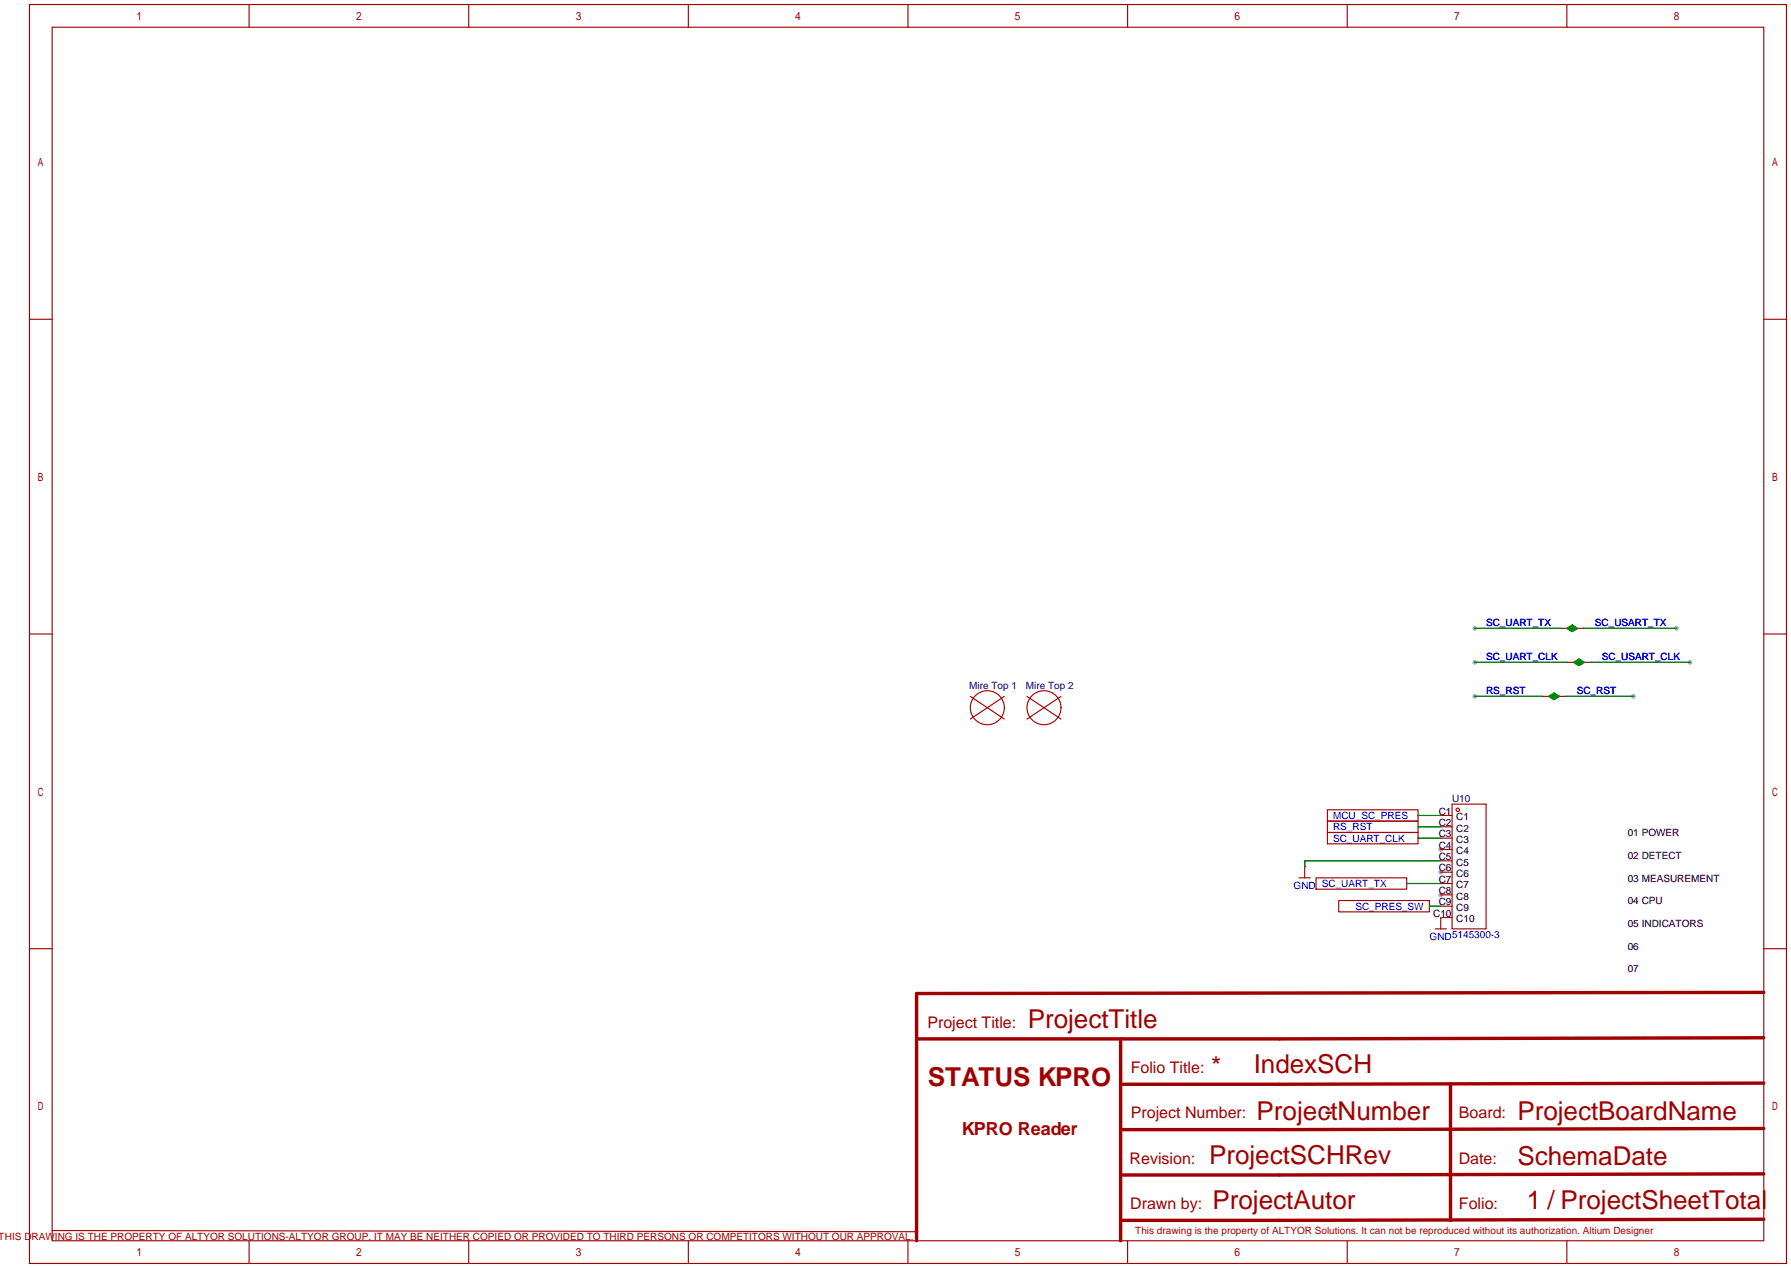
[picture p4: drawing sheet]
<svg xmlns="http://www.w3.org/2000/svg" width="401mm" height="284mm" viewBox="0 0 401 284" stroke-linecap="round" stroke-linejoin="round" font-family="sans-serif">
<defs><g id="words">
<g font-size="5.8" fill="#a00000">
<text x="230.3" y="230.2">ProjectTitle</text>
<text x="207.9" y="243.2">STATUS KPRO</text>
<text x="271.4" y="240.6">*</text>
<text x="280.9" y="240.4">IndexSCH</text>
<text x="281.6" y="250.8">ProjectNumber</text>
<text x="296.8" y="250.8">-</text>
<text x="340" y="250.8">ProjectBoardName</text>
<text x="270.9" y="260.7">ProjectSCHRev</text>
<text x="340" y="261">SchemaDate</text>
<text x="271.7" y="270.9">ProjectAutor</text>
<text x="342.1" y="270.9">1 / ProjectSheetTotal</text>
</g>
<text font-size="4" fill="#a00000" x="215.5" y="254.2">KPRO Reader</text>
<g font-size="3.6" fill="#a00000">
<text x="207.8" y="230.2">Project Title:</text>
<text x="253.4" y="240.3">Folio Title:</text>
<text x="253.4" y="250.5">Project Number:</text>
<text x="326.9" y="250.5">Board:</text>
<text x="253.1" y="260.6">Revision:</text>
<text x="326.9" y="260.6">Date:</text>
<text x="253.3" y="270.8">Drawn by:</text>
<text x="326.9" y="270.8">Folio:</text>
</g>
<g font-size="2.2" fill="#00f">
<text x="333" y="140.3">SC_UART_TX</text>
<text x="357.4" y="140.3">SC_USART_TX</text>
<text x="333" y="147.9">SC_UART_CLK</text>
<text x="358.9" y="147.9">SC_USART_CLK</text>
<text x="333" y="155.5">RS_RST</text>
<text x="353.3" y="155.5">SC_RST</text>
<text x="298.7" y="183.4">MCU_SC_PRES</text>
<text x="298.7" y="186">RS_RST</text>
<text x="298.7" y="188.5">SC_UART_CLK</text>
<text x="289.9" y="199.2">GND</text>
<text x="296.2" y="198.7">SC_UART_TX</text>
<text x="303.7" y="203.8">SC_PRES_SW</text>
<text x="320.3" y="210.6">GND5145300-3</text>
</g>
<g font-size="2.2" fill="#000080">
<text x="217.2" y="154.2">Mire Top 1</text>
<text x="229.9" y="154.2">Mire Top 2</text>
<text x="325.4" y="179.6">U10</text>
</g>
<g font-size="2.2">
<text x="322.4" y="182.4">C1</text>
<text x="322.4" y="185">C2</text>
<text x="326.3" y="183.7">C1</text>
<text x="322.4" y="187.5">C3</text>
<text x="322.4" y="190">C4</text>
<text x="326.3" y="186.2">C2</text>
<text x="326.3" y="188.8">C3</text>
<text x="326.3" y="191.3">C4</text>
<text x="364.7" y="187.3">01 POWER</text>
<text x="322.4" y="192.6">C5</text>
<text x="322.4" y="195.1">C6</text>
<text x="322.4" y="197.7">C7</text>
<text x="326.3" y="193.8">C5</text>
<text x="326.3" y="196.4">C6</text>
<text x="364.7" y="192.3">02 DETECT</text>
<text x="364.7" y="197.4">03 MEASUREMENT</text>
<text x="322.4" y="200.2">C8</text>
<text x="322.4" y="202.7">C9</text>
<text x="326.3" y="198.9">C7</text>
<text x="326.3" y="201.5">C8</text>
<text x="364.7" y="202.5">04 CPU</text>
<text x="321.1" y="205.3">C10</text>
<text x="326.3" y="204">C9</text>
<text x="326.3" y="206.5">C10</text>
<text x="364.7" y="207.6">05 INDICATORS</text>
<text x="364.7" y="212.7">06</text>
<text x="364.7" y="217.7">07</text>
</g>
<g font-size="2.2" fill="#a00000">
<text x="-.3" y="277.7">THIS DRAWING IS THE PROPERTY OF ALTYOR SOLUTIONS-ALTYOR GROUP. IT MAY BE NEITHER COPIED OR PROVIDED TO THIRD PERSONS OR COMPETITORS WITHOUT OUR APPROVAL.</text>
<text x="254.4" y="276.4">This drawing is the property of ALTYOR Solutions. It can not be reproduced without its authorization. Altium Designer</text>
</g>
</g></defs>
<g fill="#999">
<circle cx="322.8" cy="190.2" r=".51"/>
<circle cx="322.8" cy="195.3" r=".51"/>
<circle cx="322.8" cy="200.4" r=".51"/>
<circle cx="330.5" cy="156" r=".51"/>
<circle cx="366" cy="156" r=".51"/>
<circle cx="330.5" cy="148.3" r=".51"/>
<circle cx="378.7" cy="148.3" r=".51"/>
<circle cx="330.5" cy="140.7" r=".51"/>
<circle cx="375.7" cy="140.7" r=".51"/>
</g>
<g fill="none" stroke="#a10000" stroke-width=".25">
<path d="M6.6 1h393.7v282h-393.7zM11.7 6.1h383.5v271.8h-383.5zM55.8 1v5.1M105 1v5.1M154.2 1v5.1M203.5 1v5.1M252.7 1v5.1M301.9 1v5.1M351.1 1v5.1M6.6 71.5h5.1M395.2 71.5h5.1M6.6 142h5.1"/>
<path d="M217.4 156l7.6 5M225 156l-7.6 5M230.1 156l7.6 5M237.7 156l-7.6 5M345.7 156h1.3M349.5 156h1.3M349.8 140.7h1.2M351.3 148.3h1.3M353.6 140.7h1.2M355.1 148.3h1.3M395.2 142h5.1M291.1 196.6h2.5"/>
<path d="M292.4 194.1h.1M292.4 194.1v2.5M294.9 196.6h20.3v2.5h-20.3zM297.4 181.4h20.4v2.5h-20.4zM297.4 183.9h20.4v2.5h-20.4zM297.4 186.4h20.4v2.6h-20.4zM315.2 197.9h.1M317.8 182.6h.1M317.8 185.2h.1M317.8 187.7h.1M322.8 182.6h2.6M322.8 185.2h2.6"/>
<path d="M322.8 187.7h2.6M322.8 190.2h2.6M322.8 192.8h2.6M322.8 195.3h2.6M322.8 197.9h2.6M325.4 180.1h7.6v27.9h-7.6zM6.6 212.5h5.1M300 201.7h20.3v2.5h-20.3zM320.3 202.9h.1M321.6 208h2.5M322.8 205.5h.1M322.8 200.4h2.6"/>
<path d="M322.8 202.9h2.6M322.8 205.5h2.6M322.8 205.5v2.5M395.2 212.5h5.1M11.7 275.6l193.7 .2M55.8 277.9v5.1M105 277.9v5.1M154.2 277.9v5.1M203.5 277.9v5.1M252.7 277.9v5.1M301.9 277.9v5.1M351.1 277.9v5.1"/>
<circle cx="221.2" cy="158.5" r="3.8"/>
<circle cx="233.9" cy="158.5" r="3.8"/>
<circle cx="326.6" cy="181.4" r=".38"/>
</g>
<path d="M251.1 232.7v45.2M395.2 232.4l-189.8 .3M395.2 222.3l-189.8 .2v55.4M325 242.8v30.5M395.2 242.6l-144.1 .2M395.2 252.7l-144.1 .3M395.2 262.9l-144.1 .2M395.2 273.1l-144.1 .2" fill="none" stroke="#a10000" stroke-width=".76"/>
<g fill="none" stroke="#008700" stroke-width=".25">
<path d="M330.5 156h15.2M330.5 148.3h20.8M330.5 140.7h19.3M350.8 156h15.2M354.8 140.7h20.9M356.4 148.3h22.3M315.2 197.9h7.6M317.8 182.6h5M317.8 185.2h5M317.8 187.7h5M322.8 192.8h-30.4v1.3M320.3 202.9h2.5"/>
<path d="M322.8 205.5h.1"/>
</g>
<g fill="#008000" stroke="#008000" stroke-width=".25">
<path d="M347 156l1.2-.8 1.3 .8-1.3 .7z"/>
<path d="M352.6 148.3l1.2-.7 1.3 .7-1.3 .8z"/>
<path d="M351 140.7l1.3-.7 1.3 .7-1.3 .8z"/>
</g>
<use href="#words"/>
</svg>
